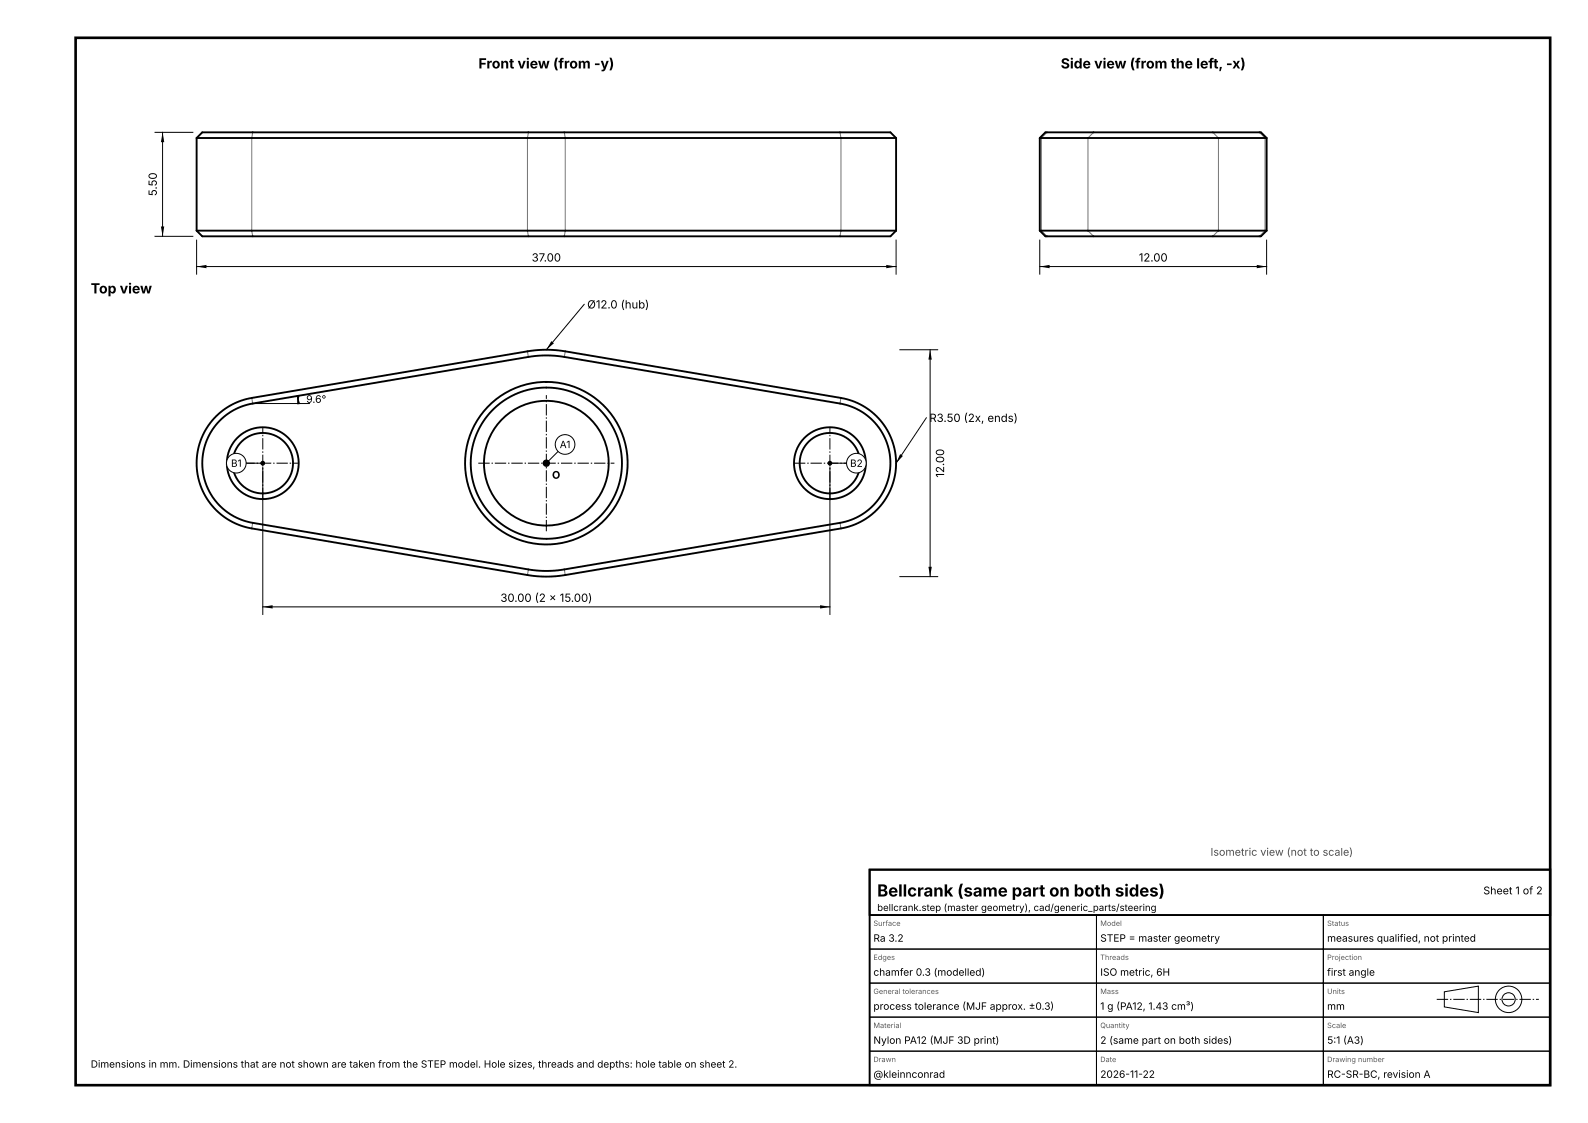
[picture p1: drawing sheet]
<svg xmlns="http://www.w3.org/2000/svg" width="420mm" height="297mm" viewBox="0 0 420 297" stroke-linecap="round" stroke-linejoin="round" font-family="sans-serif">
<defs><g id="words">
<text font-size="4.4" x="232" y="237.1">Bellcrank (same part on both sides)</text>
<g font-size="3.7">
<text x="126.5" y="18.1">Front view (from -y)</text>
<text x="280.6" y="18.1">Side view (from the left, -x)</text>
<text x="24" y="77.6">Top view</text>
</g>
<g font-size="3">
<text x="41.5" y="51.9" transform="rotate(-90 41.5 51.9)">5.50</text>
<text x="140.6" y="69.2">37.00</text>
<text x="301.2" y="69.2">12.00</text>
<text x="155.3" y="81.6">Ø12.0 (hub)</text>
<text x="245.8" y="111.6">R3.50 (2x, ends)</text>
<text x="249.7" y="126.3" transform="rotate(-90 249.7 126.3)">12.00</text>
<text x="132.4" y="159.2">30.00 (2 x 15.00)</text>
</g>
<g font-size="2.8">
<text x="81" y="106.5">9.6°</text>
<text x="146" y="126.6">O</text>
<text x="392.3" y="236.5">Sheet 1 of 2</text>
</g>
<text font-size="2.8" fill="#4d4d4d" x="320.1" y="226.3">Isometric view (not to scale)</text>
<g font-size="2.7">
<text x="231" y="249.1">Ra 3.2</text>
<text x="291" y="249.1">STEP = master geometry</text>
<text x="351" y="249.1">measures qualified, not printed</text>
<text x="231" y="258.1">chamfer 0.3 (modelled)</text>
<text x="291" y="258.1">ISO metric, 6H</text>
<text x="351" y="258.1">first angle</text>
<text x="231" y="267.1">process tolerance (MJF approx. ±0.3)</text>
<text x="291" y="267.1">1 g (PA12, 1.43 cm³)</text>
<text x="351" y="267.1">mm</text>
<text x="231" y="276.1">Nylon PA12 (MJF 3D print)</text>
<text x="291" y="276.1">2 (same part on both sides)</text>
<text x="351" y="276.1">5:1 (A3)</text>
<text x="231" y="285.1">@kleinnconrad</text>
<text x="291" y="285.1">2026-11-22</text>
<text x="351" y="285.1">RC-SR-BC, revision A</text>
</g>
<g font-size="2.6">
<text x="148" y="118.5">A1</text>
<text x="61.1" y="123.5">B1</text>
<text x="224.8" y="123.5">B2</text>
<text x="24" y="282.4">Dimensions in mm. Dimensions that are not shown are taken from the STEP model. Hole sizes, threads and depths: hole table on sheet 2.</text>
</g>
<text font-size="2.5" x="232" y="240.9">bellcrank.step (master geometry), cad/generic_parts/steering</text>
<g font-size="1.9" fill="#595959">
<text x="231" y="244.9">Surface</text>
<text x="291" y="244.9">Model</text>
<text x="351" y="244.9">Status</text>
<text x="231" y="253.9">Edges</text>
<text x="291" y="253.9">Threads</text>
<text x="351" y="253.9">Projection</text>
<text x="231" y="262.9">General tolerances</text>
<text x="291" y="262.9">Mass</text>
<text x="351" y="262.9">Units</text>
<text x="231" y="271.9">Material</text>
<text x="291" y="271.9">Quantity</text>
<text x="351" y="271.9">Scale</text>
<text x="231" y="280.9">Drawn</text>
<text x="291" y="280.9">Date</text>
<text x="351" y="280.9">Drawing number</text>
</g>
</g></defs>
<g fill="none" stroke="#737373" stroke-width=".26">
<path d="M66.8 35l-.2 1.5v24.5l.2 1.5M139.7 35l-.2 1.5v24.5l.2 1.5M149.2 35l.3 1.5v24.5l-.3 1.5M222.2 35l.2 1.5v24.5l-.2 1.5M276.9 35l-1.5 1.5v24.5l1.5 1.5M289.2 35l-1.5 1.5v24.5l1.5 1.5M320.8 35l1.5 1.5v24.5l-1.5 1.5M333.1 35l1.5 1.5v24.5l-1.5 1.5M139.5 92.9l.2 1.5M149.5 92.9l-.3 1.5M66.6 105.2l.2 1.5M222.4 105.2l-.2 1.5"/>
<path d="M66.8 138.3l-.2 1.5M222.2 138.3l.2 1.5M139.7 150.6l-.2 1.5M149.2 150.6l.3 1.5"/>
</g>
<g fill="none" stroke="#000" stroke-width=".5">
<path d="M52 36.5h185M52 36.5l1.5-1.5h182l1.5 1.5M52 36.5v24.5M237 36.5v24.5M275 36.5h60M275 36.5l1.5-1.5h57l1.5 1.5M275 36.5v24.5M335 36.5v24.5M52 61h185M52 61l1.5 1.5h182l1.5-1.5M275 61h60M275 61l1.5 1.5h57l1.5-1.5"/>
<path d="M57.2 110.1a17.5 17.5 0 0 1 9.4-4.9l72.9-12.3 5-.4 5 .4 72.9 12.3a17.5 17.5 0 0 1 14.6 17.3 17.5 17.5 0 0 1-14.6 17.3l-72.9 12.3-5 .4-5-.4-72.9-12.3a17.5 17.5 0 0 1-9.4-29.7zM58.1 111.3a16 16 0 0 1 8.7-4.6l72.9-12.3a28.5 28.5 0 0 1 9.5 0l73 12.3a16 16 0 0 1 13.3 15.8 16 16 0 0 1-13.3 15.8l-73 12.3a28.5 28.5 0 0 1-9.5 0l-72.9-12.3a16 16 0 0 1-8.7-27z"/>
<circle cx="69.5" cy="122.5" r="8"/>
<circle cx="69.5" cy="122.5" r="9.5"/>
<circle cx="144.5" cy="122.5" r="20"/>
<circle cx="144.5" cy="122.5" r="21.5"/>
<circle cx="144.5" cy="122.5" r="16.5"/>
<circle cx="219.5" cy="122.5" r="9.5"/>
<circle cx="219.5" cy="122.5" r="8"/>
</g>
<path d="M60 122.5h19M69.5 132v-19M126.5 122.5h36M210 122.5h19M219.5 132v-19M144.5 140.5v-36M380 264.3h27" fill="none" stroke="#000" stroke-width=".26" stroke-dasharray="3 .5 .4 .5" stroke-linecap="butt"/>
<g fill="none" stroke="#000" stroke-width=".26">
<path d="M41 35h10M43 35v27.5M41 62.5h10M52 63.5v9M52 70.5h185M237 63.5v9M275 70.5h60M275 63.5v9M335 63.5v9M154.5 80.5l-10 12M238 92.5h10M246 92.5v60"/>
<path d="M66.8 106.7h15M78.7 104.7l.1 2M147.6 119.4l-3.1 3.1M245 110.5l-8 12M65.1 122.5h4.4M69.5 123.5v39M219.5 122.5h4.4M219.5 123.5v39M238 152.5h10M69.5 160.5h150"/>
</g>
<path d="M43 35l.4 2.6h-.8zM42.6 59.9h.8l-.4 2.6zM52 70.5l2.6-.4v.8zM234.4 70.1l2.6 .4-2.6 .4zM275 70.5l2.6-.4v.8zM332.4 70.1l2.6 .4-2.6 .4zM246 92.5l.4 2.6h-.8zM245.6 149.9h.8l-.4 2.6z" fill="#000"/>
<circle cx="144.5" cy="122.5" r=".45" fill="#000" stroke="#000" stroke-width=".35"/>
<circle cx="149.4" cy="117.6" r="2.6" fill="#fff" stroke="#000" stroke-width=".26"/>
<circle cx="69.5" cy="122.5" r=".45" fill="#000" stroke="#000" stroke-width=".35"/>
<circle cx="62.5" cy="122.5" r="2.6" fill="#fff" stroke="#000" stroke-width=".26"/>
<circle cx="219.5" cy="122.5" r=".45" fill="#000" stroke="#000" stroke-width=".35"/>
<circle cx="226.5" cy="122.5" r="2.6" fill="#fff" stroke="#000" stroke-width=".26"/>
<path d="M145.8 90.2l.7 .6-2 1.7zM78.7 104.7l.7 2.1-.7 .2zM78.5 104.5h.7l-.4 2.2zM238.1 120.1l.7 .5-1.8 1.9zM69.5 160.5l2.6-.4v.8zM216.9 160.1l2.6 .4-2.6 .4z" fill="#000"/>
<circle cx="144.5" cy="122.5" r=".8" fill="#000" stroke="#000" stroke-width=".35"/>
<path d="M20 10h390v277h-390z" fill="none" stroke="#000" stroke-width=".7" stroke-linecap="butt"/>
<g fill="none" stroke="#000" stroke-width=".26">
<path d="M230 251h60v9h-60zM230 242h60v9h-60zM290 251h60v9h-60zM290 242h60v9h-60zM350 251h60v9h-60zM350 242h60v9h-60zM230 278h60v9h-60zM230 269h60v9h-60zM230 260h60v9h-60zM290 278h60v9h-60zM290 269h60v9h-60zM290 260h60v9h-60z"/>
<path d="M350 278h60v9h-60zM350 269h60v9h-60zM350 260h60v9h-60zM382 262.3l9-1.5v7l-9-1.5z"/>
<circle cx="399" cy="264.3" r="1.75"/>
<circle cx="399" cy="264.3" r="3.5"/>
</g>
<path d="M230 230h180v12h-180zM230 230h180v57h-180z" fill="none" stroke="#000" stroke-width=".5"/>
<use href="#words"/>
</svg>
